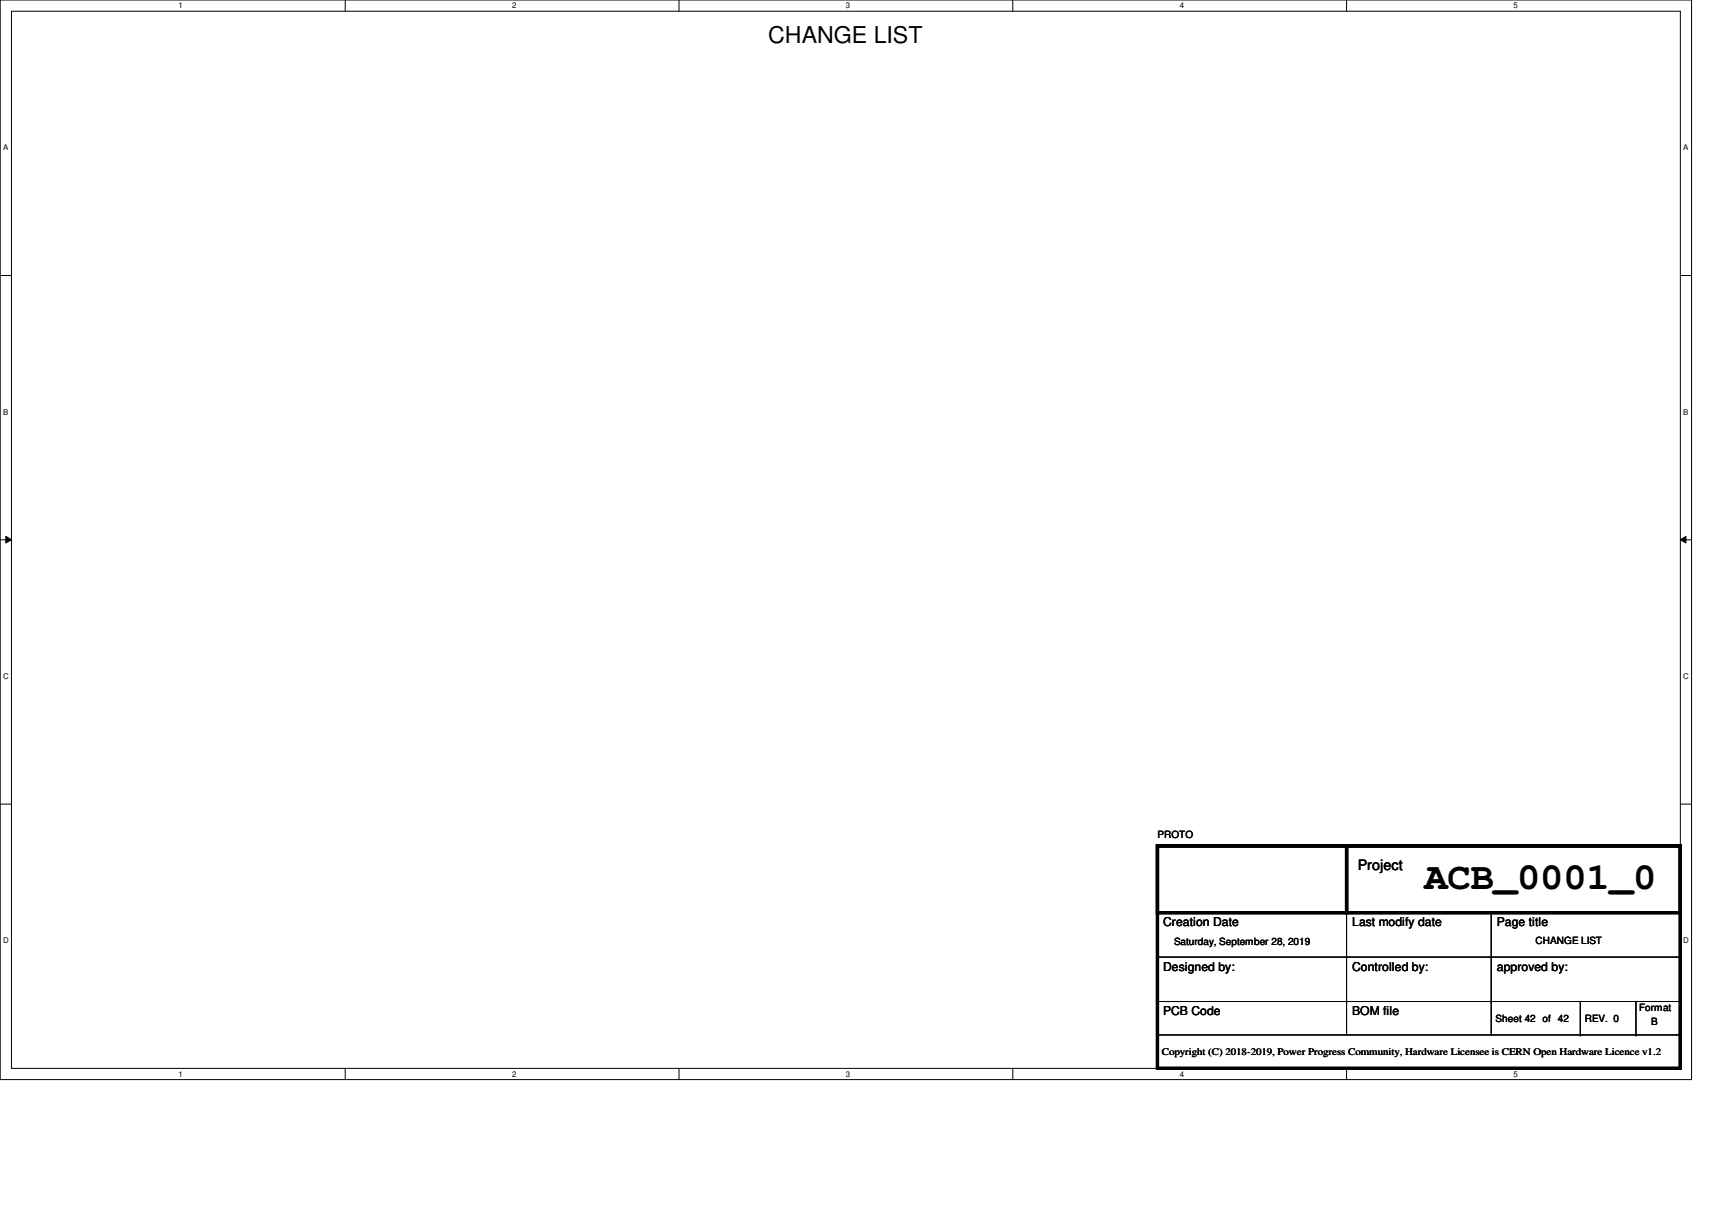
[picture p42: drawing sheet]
<svg xmlns="http://www.w3.org/2000/svg" width="297mm" height="210mm" viewBox="0 0 297 210" stroke-linecap="round" stroke-linejoin="round" font-family="sans-serif">
<defs><g id="words">
<text font-size="6.7" x="247.1" y="154.3">ACB_0001_0</text>
<text font-size="4" x="133.3" y="7.5">CHANGE LIST</text>
<text font-size="2.5" x="235.6" y="150.9">Project</text>
<g font-size="2.1">
<text x="201.8" y="160.7">Creation Date</text>
<text x="234.6" y="160.7">Last modify date</text>
<text x="259.7" y="160.7">Page title</text>
<text x="201.8" y="168.4">Designed by:</text>
<text x="234.6" y="168.4">Controlled by:</text>
<text x="259.7" y="168.4">approved by:</text>
<text x="201.8" y="176.1">PCB Code</text>
<text x="234.6" y="176.1">BOM file</text>
</g>
<g font-size="1.7">
<text x="200.8" y="145.5">PROTO</text>
<text x="203.7" y="164">Saturday, September 28, 2019</text>
<text x="266.4" y="163.8">CHANGE LIST</text>
<text x="259.5" y="177.3">Sheet 42 of 42</text>
<text x="275" y="177.3">REV. 0</text>
<text x="284.4" y="175.3">Format</text>
<text x="286.5" y="177.9">B</text>
<text x="201.6" y="183">Copyright (C) 2018-2019, Power Progress Community, Hardware Licensee is CERN Open Hardware Licence v1.2</text>
</g>
<g font-size="1.4">
<text x="30.9" y="1.4">1</text>
<text x="88.9" y="1.4">2</text>
<text x="146.8" y="1.4">3</text>
<text x="204.7" y="1.4">4</text>
<text x="262.6" y="1.4">5</text>
<text x=".5" y="26.1">A</text>
<text x="292.1" y="26.1">A</text>
<text x=".5" y="71.9">B</text>
<text x="292.1" y="71.9">B</text>
<text x=".5" y="117.8">C</text>
<text x="292.1" y="117.8">C</text>
<text x=".5" y="163.6">D</text>
<text x="292.1" y="163.6">D</text>
<text x="30.9" y="186.8">1</text>
<text x="88.9" y="186.8">2</text>
<text x="146.8" y="186.8">3</text>
<text x="204.7" y="186.8">4</text>
<text x="262.6" y="186.8">5</text>
</g>
</g></defs>
<path d="M0 0h293.5v187.3h-293.5zM2 1.9h289.5v183.4h-289.5z" fill="none" stroke="#000" stroke-width=".17"/>
<g fill="#fff">
<path d="M30.9 .2h.8v1.5h-.8z"/>
<path d="M30.9 185.5h.8v1.6h-.8z"/>
</g>
<path d="M59.9 0v1.9M59.9 185.3v2" fill="none" stroke="#000" stroke-width=".17"/>
<g fill="#fff">
<path d="M88.9 .2h.7v1.5h-.7z"/>
<path d="M88.9 185.5h.7v1.6h-.7z"/>
</g>
<path d="M117.8 0v1.9M117.8 185.3v2" fill="none" stroke="#000" stroke-width=".17"/>
<g fill="#fff">
<path d="M146.8 .2h.7v1.5h-.7z"/>
<path d="M146.8 185.5h.7v1.6h-.7z"/>
</g>
<path d="M175.7 0v1.9M175.7 185.3v2" fill="none" stroke="#000" stroke-width=".17"/>
<g fill="#fff">
<path d="M204.7 .2h.7v1.5h-.7z"/>
<path d="M204.7 185.5h.7v1.6h-.7z"/>
</g>
<path d="M233.6 0v1.9M233.6 185.3v2" fill="none" stroke="#000" stroke-width=".17"/>
<g fill="#fff">
<path d="M262.6 .2h.8v1.5h-.8z"/>
<path d="M262.6 185.5h.8v1.6h-.8z"/>
<path d="M.5 24.8h.9v1.6h-.9z"/>
<path d="M292.1 24.8h.8v1.6h-.8z"/>
<path d="M.5 70.7h.9v1.5h-.9z"/>
<path d="M292.1 70.7h.8v1.5h-.8z"/>
</g>
<path d="M0 47.8h2M291.5 47.8h2" fill="none" stroke="#000" stroke-width=".17"/>
<g fill="#fff">
<path d="M.5 116.5h1v1.6h-1z"/>
<path d="M292.1 116.5h.9v1.6h-.9z"/>
</g>
<path d="M0 93.6h2M1 93l1 .6-1 .6zM291.5 93.6l1-.6v1.2zM291.5 93.6h2" fill="none" stroke="#000" stroke-width=".17"/>
<path d="M1 93l1 .6-1 .6zM291.5 93.6l1-.6v1.2z" fill="#000"/>
<g fill="#fff">
<path d="M.5 162.4h1v1.5h-1z"/>
<path d="M292.1 162.4h.9v1.5h-.9z"/>
</g>
<g fill="none" stroke="#000" stroke-width=".17">
<path d="M0 139.5h2M291.5 139.5h2M200.8 146.7h9.7M210.5 146.7h.1M233.6 158.3v15.4M258.7 158.3v15.4M200.8 166h90.7M200.8 173.7h90.7M233.6 166h.1M233.6 173.7h.1M233.6 173.7v5.8h-32.8M258.7 166h.1"/>
<path d="M258.7 173.7h.1M258.7 173.7v5.8h-25.1M258.7 179.5h32.8M274.2 179.5h.1M274.2 173.7v5.8M283.8 179.5h.1M283.8 173.7v5.8M291.5 166h.1M291.5 173.7h.1M291.5 179.5h.1"/>
</g>
<path d="M200.8 146.7h32.8v11.6h-32.8zM200.8 146.7h90.7v38.6h-90.7zM233.6 146.7h57.9v11.6h-57.9z" fill="none" stroke="#000" stroke-width=".55"/>
<use href="#words"/>
</svg>
